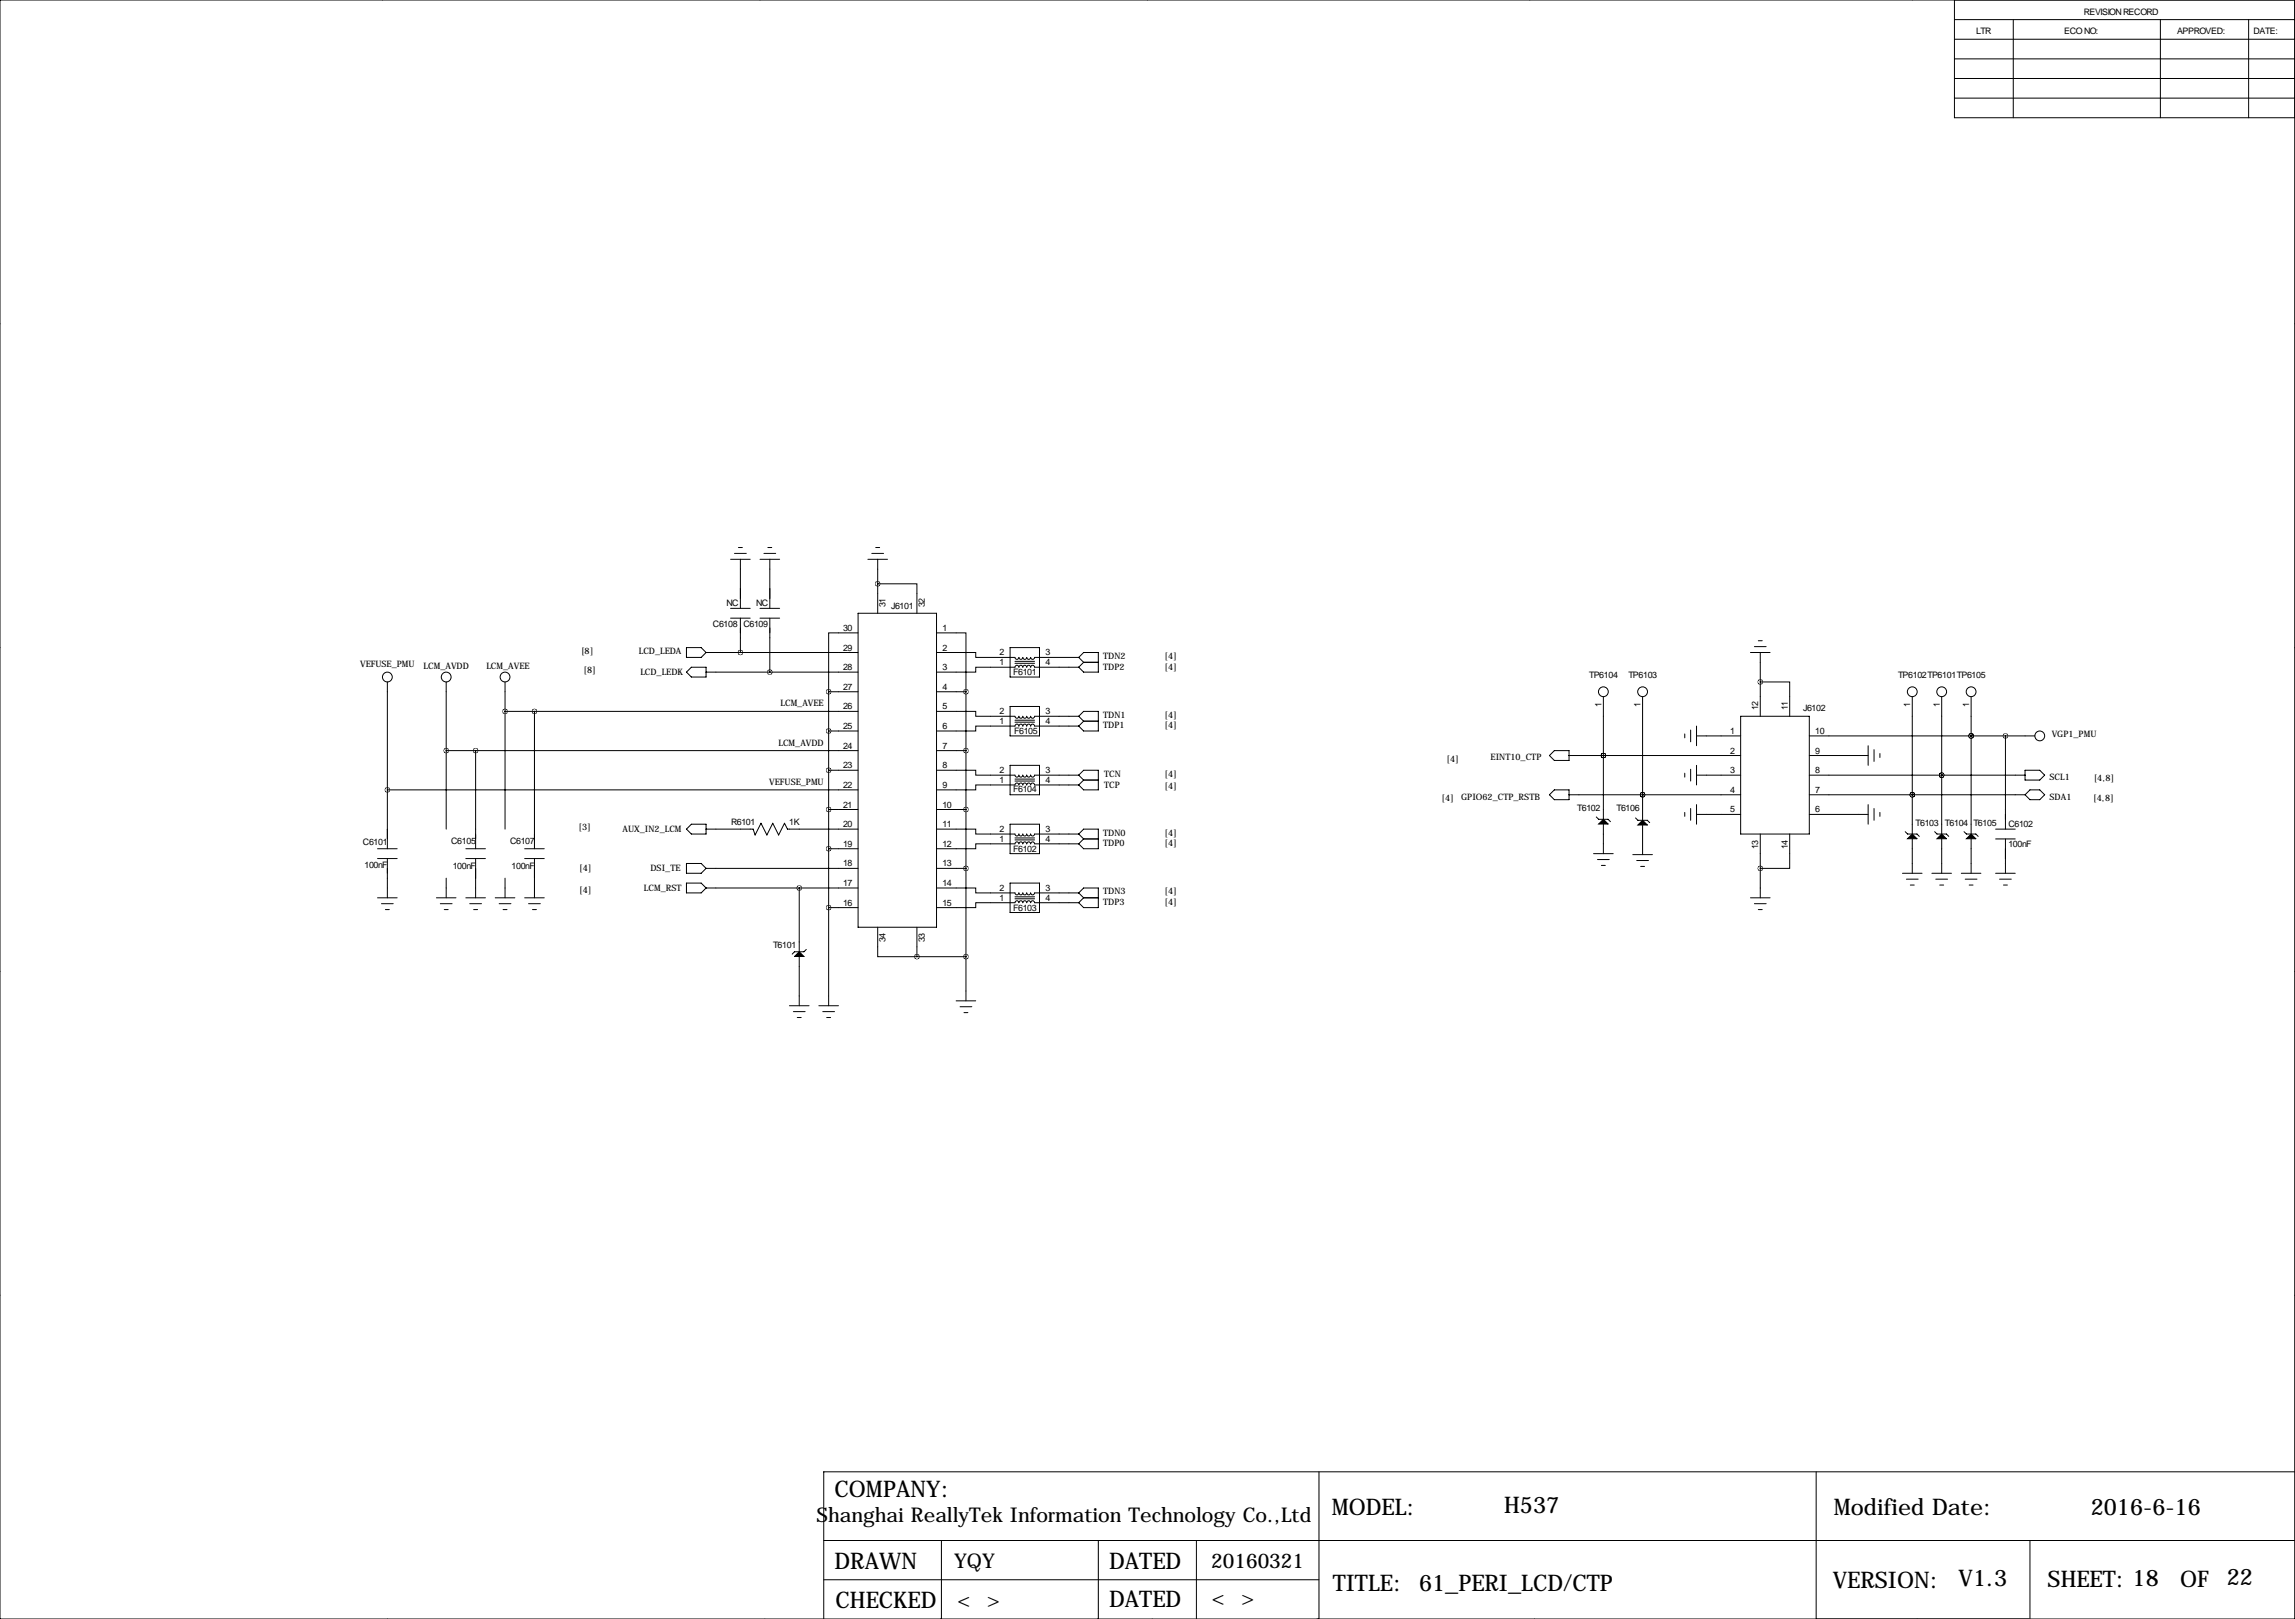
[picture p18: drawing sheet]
<svg xmlns="http://www.w3.org/2000/svg" width="594mm" height="419mm" viewBox="0 0 594 419" stroke-linecap="round" stroke-linejoin="round" font-family="sans-serif">
<defs><g id="words">
<g font-size="5.9">
<text x="216.2" y="387.6">COMPANY:</text>
<text x="344.9" y="392.2">MODEL:</text>
<text x="389.6" y="391.7">H537</text>
<text x="475" y="392.2">Modified Date:</text>
<text x="541.5" y="392.2">2016-6-16</text>
<text x="216.2" y="406.1">DRAWN</text>
<text x="287.3" y="406.1">DATED</text>
<text x="345.2" y="411.7">TITLE:</text>
<text x="367.5" y="411.7">61_PERI_LCD/CTP</text>
<text x="474.7" y="411">VERSION:</text>
<text x="507.3" y="410.5">V1.3</text>
<text x="530.4" y="410.7">SHEET: 18</text>
<text x="564.7" y="410.7">OF</text>
<text x="576.7" y="410.3">22</text>
<text x="216.4" y="416.3">CHECKED</text>
<text x="287.3" y="416.1">DATED</text>
</g>
<g font-size="5.3">
<text x="211.5" y="394">Shanghai ReallyTek Information Technology Co.,Ltd</text>
<text x="247.1" y="405.9">YQY</text>
<text x="313.7" y="405.9">20160321</text>
<text x="247.9" y="416.1">&lt; &gt;</text>
<text x="313.8" y="415.4">&lt; &gt;</text>
</g>
<g font-size="2.3">
<text x="539.8" y="3.8">REVISION RECORD</text>
<text x="511.8" y="8.9">LTR</text>
<text x="534.7" y="8.9">ECO NO:</text>
<text x="563.9" y="8.9">APPROVED:</text>
<text x="583.7" y="8.9">DATE:</text>
<text x="188.2" y="157">NC</text>
<text x="195.8" y="157">NC</text>
<text x="229.4" y="157.2" transform="rotate(-90 229.4 157.2)">31</text>
<text x="230.8" y="157.7">J6101</text>
<text x="239.5" y="157.2" transform="rotate(-90 239.5 157.2)">32</text>
<text x="184.7" y="162.3">C6108</text>
<text x="192.5" y="162.3">C6109</text>
<text x="218.4" y="163.3">30</text>
<text x="244.1" y="163.3">1</text>
<text x="93.3" y="172.7">VEFUSE_PMU</text>
<text x="109.7" y="173.2">LCM_AVDD</text>
<text x="126" y="173.2">LCM_AVEE</text>
<text x="150.5" y="169.3">[8]</text>
<text x="165.5" y="169.3">LCD_LEDA</text>
<text x="218.4" y="173.5">28</text>
<text x="218.4" y="168.4">29</text>
<text x="244.1" y="168.4">2</text>
<text x="244.1" y="173.5">3</text>
<text x="258.9" y="172.2">1</text>
<text x="258.9" y="169.7">2</text>
<text x="270.8" y="169.7">3</text>
<text x="270.8" y="172.2">4</text>
<text x="285.8" y="170.5">TDN2</text>
<text x="285.8" y="173.3">TDP2</text>
<text x="301.6" y="170.5">[4]</text>
<text x="301.6" y="173.3">[4]</text>
<text x="151.1" y="174.3">[8]</text>
<text x="165.9" y="174.8">LCD_LEDK</text>
<text x="218.4" y="178.6">27</text>
<text x="244.1" y="178.6">4</text>
<text x="262.4" y="174.8">F6101</text>
<text x="411.6" y="175.5">TP6104</text>
<text x="421.8" y="175.5">TP6103</text>
<text x="491.6" y="175.5">TP6102TP6101TP6105</text>
<text x="202.2" y="182.9">LCM_AVEE</text>
<text x="218.4" y="183.6">26</text>
<text x="244.1" y="183.6">5</text>
<text x="258.9" y="184.9">2</text>
<text x="270.8" y="184.9">3</text>
<text x="285.8" y="185.8">TDN1</text>
<text x="301.6" y="185.8">[4]</text>
<text x="414.8" y="183.1" transform="rotate(-90 414.8 183.1)">1</text>
<text x="424.9" y="183.1" transform="rotate(-90 424.9 183.1)">1</text>
<text x="455.4" y="183.9" transform="rotate(-90 455.4 183.9)">12</text>
<text x="463" y="183.9" transform="rotate(-90 463 183.9)">11</text>
<text x="467" y="184.1">J6102</text>
<text x="494.8" y="183.1" transform="rotate(-90 494.8 183.1)">1</text>
<text x="502.4" y="183.1" transform="rotate(-90 502.4 183.1)">1</text>
<text x="510" y="183.1" transform="rotate(-90 510 183.1)">1</text>
<text x="218.4" y="188.7">25</text>
<text x="244.1" y="188.7">6</text>
<text x="258.9" y="187.5">1</text>
<text x="262.7" y="190">F6105</text>
<text x="270.8" y="187.5">4</text>
<text x="285.8" y="188.6">TDP1</text>
<text x="301.6" y="188.6">[4]</text>
<text x="448.1" y="190">1</text>
<text x="470.2" y="190">10</text>
<text x="531.4" y="190.8">VGP1_PMU</text>
<text x="201.6" y="193">LCM_AVDD</text>
<text x="218.4" y="193.8">24</text>
<text x="244.1" y="193.8">7</text>
<text x="374.7" y="197.2">[4]</text>
<text x="386.1" y="196.8">EINT10_CTP</text>
<text x="448.1" y="195.1">2</text>
<text x="470.2" y="195.1">9</text>
<text x="199.3" y="203.2">VEFUSE_PMU</text>
<text x="218.4" y="204">22</text>
<text x="218.4" y="198.9">23</text>
<text x="244.1" y="198.9">8</text>
<text x="244.1" y="204">9</text>
<text x="258.9" y="202.7">1</text>
<text x="258.9" y="200.2">2</text>
<text x="270.8" y="200.2">3</text>
<text x="270.8" y="202.7">4</text>
<text x="286" y="201.3">TCN</text>
<text x="301.6" y="201.3">[4]</text>
<text x="448.1" y="200.2">3</text>
<text x="470.2" y="200.2">8</text>
<text x="530.9" y="201.9">SCL1</text>
<text x="542.3" y="202.3">[4,8]</text>
<text x="218.4" y="209">21</text>
<text x="244.1" y="209">10</text>
<text x="262.4" y="205">F6104</text>
<text x="286" y="204.1">TCP</text>
<text x="301.6" y="204.3">[4]</text>
<text x="373.4" y="207.4">[4]</text>
<text x="378.5" y="207">GPIO62_CTP_RSTB</text>
<text x="408.5" y="209.8">T6102</text>
<text x="418.7" y="209.8">T6106</text>
<text x="448.1" y="205.2">4</text>
<text x="470.2" y="205.2">7</text>
<text x="530.9" y="207">SDA1</text>
<text x="542.2" y="207.4">[4,8]</text>
<text x="149.9" y="215">[3]</text>
<text x="161.2" y="215.4">AUX_IN2_LCM</text>
<text x="189.4" y="213.6">R6101</text>
<text x="204.4" y="213.6">1K</text>
<text x="218.4" y="214.1">20</text>
<text x="244.1" y="214.1">11</text>
<text x="258.9" y="215.4">2</text>
<text x="270.8" y="215.4">3</text>
<text x="448.1" y="210.3">5</text>
<text x="470.2" y="210.3">6</text>
<text x="496.1" y="213.9">T6103</text>
<text x="503.8" y="213.9">T6104</text>
<text x="511.1" y="213.9">T6105</text>
<text x="520.2" y="214.1">C6102</text>
<text x="94" y="218.7">C6101</text>
<text x="116.9" y="218.4">C6105</text>
<text x="132.1" y="218.4">C6107</text>
<text x="218.4" y="219.2">19</text>
<text x="244.1" y="219.2">12</text>
<text x="258.9" y="217.9">1</text>
<text x="262.4" y="220.5">F6102</text>
<text x="270.8" y="217.9">4</text>
<text x="285.8" y="216.5">TDN0</text>
<text x="285.8" y="219">TDP0</text>
<text x="301.6" y="216.5">[4]</text>
<text x="301.6" y="219">[4]</text>
<text x="455.4" y="219.8" transform="rotate(-90 455.4 219.8)">13</text>
<text x="463" y="219.8" transform="rotate(-90 463 219.8)">14</text>
<text x="520.2" y="219.2">100nF</text>
<text x="94.4" y="224.8">100nF</text>
<text x="117.3" y="225.1">100nF</text>
<text x="132.5" y="225.1">100nF</text>
<text x="150" y="225.4">[4]</text>
<text x="168.5" y="225.6">DSI_TE</text>
<text x="218.4" y="224.3">18</text>
<text x="244.1" y="224.3">13</text>
<text x="150" y="231.2">[4]</text>
<text x="166.8" y="230.6">LCM_RST</text>
<text x="218.4" y="229.4">17</text>
<text x="244.1" y="229.4">14</text>
<text x="258.9" y="233.2">1</text>
<text x="258.9" y="230.6">2</text>
<text x="270.8" y="230.6">3</text>
<text x="270.8" y="233.2">4</text>
<text x="285.8" y="231.5">TDN3</text>
<text x="301.6" y="231.5">[4]</text>
<text x="218.4" y="234.4">16</text>
<text x="244.1" y="234.4">15</text>
<text x="262.4" y="235.7">F6103</text>
<text x="285.8" y="234.3">TDP3</text>
<text x="301.6" y="234.3">[4]</text>
<text x="200.2" y="245.4">T6101</text>
<text x="229.4" y="243.9" transform="rotate(-90 229.4 243.9)">34</text>
<text x="239.5" y="243.9" transform="rotate(-90 239.5 243.9)">33</text>
</g>
</g></defs>
<g fill="none" stroke="#000" stroke-width=".26">
<path d="M99.1 0h.1M196.8 0h.1M297.2 0h.1M396.2 0h.1M495.3 0h.1M0 0h594.4v419.1h-594.4zM506.2 0v30.5h88.2M506.2 15.2h88.2M506.2 10.2h88.2M506.2 5.1h88.2M521.5 5.1v25.4M559.6 5.1v25.4"/>
<path d="M582.4 5.1v25.4M506.2 20.3h88.2M506.2 25.4h88.2M-.1 83.8h.1M594.4 83.8h.1M189.2 157.5h5.1M189.2 144.8h5.1M190.2 143.3h3.1M191.3 141.7h1M191.8 144.8v12.7M196.8 157.5h5.1M196.8 144.8h5.1"/>
<path d="M197.9 143.3h3M198.9 141.7h1M199.4 144.8v12.7M222.2 158.8h20.4v81.2h-20.4zM224.8 144.8h5.1M225.8 143.3h3.1M226.8 141.7h1M227.3 151.1h10.2v7.7M227.3 144.8v14M-.1 167.6h.1M100.3 176.5v43.2M115.6 176.5v38.1"/>
<path d="M130.8 176.5v38.1M177.8 167.6h3.8l1.3 1.3-1.3 1.3h-3.8zM179.1 172.7h3.8v2.6h-3.8l-1.3-1.3zM182.9 168.9h39.3M182.9 174h39.3M189.2 160h5.1M191.8 160v8.9M196.8 160h5.1M199.4 160v14M214.6 179.1h7.6M214.6 179.1v81.3M222.2 163.8h-7.6v15.3"/>
<path d="M242.6 168.9h10.1v1.3h10.2a.51 .51 0 0 0 .5 .5 .51 .51 0 0 0 .5-.5 .51 .51 0 0 0 .5 .5 .51 .51 0 0 0 .5-.5 .51 .51 0 0 0 .5 .5 .51 .51 0 0 0 .5-.5 .51 .51 0 0 0 .5 .5 .51 .51 0 0 0 .6-.5 .51 .51 0 0 0 .5 .5 .51 .51 0 0 0 .5-.5h11.4M242.6 163.8h7.6v15.3M242.6 179.1h7.6M250.2 179.1v80M261.6 167.6h7.6v7.7h-7.6zM262.9 171.2h5.1M262.9 171.7h5.1M279.4 172.7h-11.4a.51 .51 0 0 0-.5-.5 .51 .51 0 0 0-.5 .5 .51 .51 0 0 0-.6-.5 .51 .51 0 0 0-.5 .5 .51 .51 0 0 0-.5-.5 .51 .51 0 0 0-.5 .5 .51 .51 0 0 0-.5-.5 .51 .51 0 0 0-.5 .5 .51 .51 0 0 0-.5-.5 .51 .51 0 0 0-.5 .5h-10.2v1.3h-10.1M279.4 170.2l1.3-1.3h3.8v5.1h-3.8l-1.3-1.3M279.4 170.2l1.3 1.2M280.7 171.4h3.8M280.7 171.4l-1.3 1.3"/>
<path d="M453.4 168.9h5.1M454.4 167.4h3.1M455.4 165.9h1M455.9 176.5h7.6v8.9M455.9 168.9v16.5M594.4 167.6h.1M115.6 194.3h106.6M123.2 194.3v25.4M130.8 184.1h91.4M138.4 184.1v35.6M214.6 189.2h7.6M214.6 199.4h7.6"/>
<path d="M242.6 184.1h10.1v1.3h10.2a.51 .51 0 0 0 .5 .5 .51 .51 0 0 0 .5-.5 .51 .51 0 0 0 .5 .5 .51 .51 0 0 0 .5-.5 .51 .51 0 0 0 .5 .5 .51 .51 0 0 0 .5-.5 .51 .51 0 0 0 .5 .5 .51 .51 0 0 0 .6-.5 .51 .51 0 0 0 .5 .5 .51 .51 0 0 0 .5-.5h11.4M242.6 199.4h10.1v1.3h10.2a.51 .51 0 0 0 .5 .5 .51 .51 0 0 0 .5-.5 .51 .51 0 0 0 .5 .5 .51 .51 0 0 0 .5-.5 .51 .51 0 0 0 .5 .5 .51 .51 0 0 0 .5-.5 .51 .51 0 0 0 .5 .5 .51 .51 0 0 0 .6-.5 .51 .51 0 0 0 .5 .5 .51 .51 0 0 0 .5-.5h11.4M242.6 194.3h7.6M261.6 182.9h7.6v7.6h-7.6zM261.6 198.1h7.6v7.6h-7.6zM262.9 186.4h5.1M262.9 186.9h5.1M279.4 188h-11.4a.51 .51 0 0 0-.5-.5 .51 .51 0 0 0-.5 .5 .51 .51 0 0 0-.6-.5 .51 .51 0 0 0-.5 .5 .51 .51 0 0 0-.5-.5 .51 .51 0 0 0-.5 .5 .51 .51 0 0 0-.5-.5 .51 .51 0 0 0-.5 .5 .51 .51 0 0 0-.5-.5 .51 .51 0 0 0-.5 .5h-10.2v1.2h-10.1M279.4 185.4l1.3-1.3h3.8v5.1h-3.8l-1.3-1.2M279.4 185.4l1.3 1.3M280.7 186.7h3.8M280.7 186.7l-1.3 1.3"/>
<path d="M402.6 194.3h3.8v2.5h-3.8l-1.3-1.2zM406.4 195.6h44.4M415.3 195.6h.1M415.3 180.3v31.8M425.4 180.3v32M436.4 190v1M437.9 189v3M437.9 199.1v3.1M439.4 190.5h11.4M439.4 188v5M439.4 198.1v5.1M450.8 185.4h17.8v30.5h-17.8z"/>
<path d="M468.6 190.5h58.4M468.6 195.6h15.3M483.9 193v5.1M485.4 194.1v3M486.9 195.1v1M495.3 180.3v35.6M502.9 180.3v35.6M510.5 190.5h.1M510.5 180.3v35.6M519.4 190.5v24.1M524.5 199.4h3.8l1.3 1.3-1.3 1.2h-3.8zM97.8 219.7h5.1"/>
<path d="M100.3 204.5h121.9M120.6 219.7h5.1M135.9 219.7h5.1M179.1 213.4h3.8v2.5h-3.8l-1.3-1.3zM182.9 214.6h12.2l.5 1.6 1.5-3.1 1.5 3.1 1.6-3.1 1.5 3.1 1.5-3.1 .8 1.5h18.2M214.6 219.7h7.6M214.6 209.5h7.6M242.6 214.6h10.1v1.3h10.2a.51 .51 0 0 0 .5 .5 .51 .51 0 0 0 .5-.5 .51 .51 0 0 0 .5 .5 .51 .51 0 0 0 .5-.5 .51 .51 0 0 0 .5 .5 .51 .51 0 0 0 .5-.5 .51 .51 0 0 0 .5 .5 .51 .51 0 0 0 .6-.5 .51 .51 0 0 0 .5 .5 .51 .51 0 0 0 .5-.5h11.4M242.6 209.5h7.6M261.6 213.4h7.6v7.6h-7.6zM262.9 216.9h5.1M262.9 217.4h5.1"/>
<path d="M262.9 201.7h5.1M262.9 202.2h5.1M279.4 218.4h-11.4a.51 .51 0 0 0-.5-.5 .51 .51 0 0 0-.5 .5 .51 .51 0 0 0-.6-.5 .51 .51 0 0 0-.5 .5 .51 .51 0 0 0-.5-.5 .51 .51 0 0 0-.5 .5 .51 .51 0 0 0-.5-.5 .51 .51 0 0 0-.5 .5 .51 .51 0 0 0-.5-.5 .51 .51 0 0 0-.5 .5h-10.2v1.3h-10.1M279.4 203.2h-11.4a.51 .51 0 0 0-.5-.5 .51 .51 0 0 0-.5 .5 .51 .51 0 0 0-.6-.5 .51 .51 0 0 0-.5 .5 .51 .51 0 0 0-.5-.5 .51 .51 0 0 0-.5 .5 .51 .51 0 0 0-.5-.5 .51 .51 0 0 0-.5 .5 .51 .51 0 0 0-.5-.5 .51 .51 0 0 0-.5 .5h-10.2v1.3h-10.1M279.4 200.7l1.3-1.3h3.8v5.1h-3.8l-1.3-1.3M279.4 215.9l1.3-1.3h3.8v5.1h-3.8l-1.3-1.3M279.4 215.9l1.3 1.3M279.4 200.7l1.3 1.2M280.7 217.2h3.8M280.7 201.9h3.8M280.7 217.2l-1.3 1.2M280.7 201.9l-1.3 1.3"/>
<path d="M402.6 204.5h3.8v2.5h-3.8l-1.3-1.3zM406.4 205.7h44.4M413.5 211.5l.6 .6h2.4l.6 .6M415.3 213.4v7.6M423.6 211.7l.6 .6h2.5l.6 .7M425.4 205.7h.1M425.4 213.6v7.6M436.4 200.2v1M436.4 210.3v1M437.9 209.3v3M439.4 200.7h11.4M439.4 210.8h11.4"/>
<path d="M439.4 208.3v5.1M455.9 215.9v16.5M463.5 215.9v8.9h-7.6M468.6 200.7h55.9M468.6 205.7h55.9M468.6 210.8h15.3M483.9 208.3v5.1M485.4 209.3v3M486.9 210.3v1M493.5 215.3l.6 .6h2.4l.6 .6M495.3 205.7h.1M495.3 217.2v8.9"/>
<path d="M501.1 215.3l.6 .6h2.4l.6 .6M502.9 200.7h.1M502.9 217.2v8.9M508.7 215.3l.6 .6h2.5l.6 .6M510.5 217.2v8.9M516.9 214.6h5.1M516.9 217.2h5.1M519.4 217.2v8.9M525.8 204.5h2.5l1.3 1.2-1.3 1.3h-2.5l-1.3-1.3zM97.8 222.2h5.1M97.8 232.4h5.1M98.8 233.9h3.1"/>
<path d="M99.8 235.5h1M100.3 222.2v10.2M113 232.4h5.1M114 233.9h3.1M115.1 235.5h1M115.6 227.3v5.1M120.6 222.2h5.1M120.6 232.4h5.1M121.7 233.9h3M122.7 235.5h1M123.2 222.2v10.2M128.3 232.4h5"/>
<path d="M129.3 233.9h3M130.3 235.5h1M130.8 227.3v5.1M135.9 222.2h5.1M135.9 232.4h5.1M136.9 233.9h3.1M137.9 235.5h1M138.4 222.2v10.2M177.8 228.6h3.8l1.3 1.3-1.3 1.2h-3.8zM177.8 223.5h3.8l1.3 1.3-1.3 1.3h-3.8zM182.9 224.8h39.3M182.9 229.9h39.3"/>
<path d="M207 229.9v16.5M214.6 234.9h7.6M242.6 229.9h10.1v1.2h10.2a.51 .51 0 0 0 .5 .5 .51 .51 0 0 0 .5-.5 .51 .51 0 0 0 .5 .5 .51 .51 0 0 0 .5-.5 .51 .51 0 0 0 .5 .5 .51 .51 0 0 0 .5-.5 .51 .51 0 0 0 .5 .5 .51 .51 0 0 0 .6-.5 .51 .51 0 0 0 .5 .5 .51 .51 0 0 0 .5-.5h11.4M242.6 224.8h7.6M261.6 228.6h7.6v7.6h-7.6zM262.9 232.2h5.1M262.9 232.7h5.1M279.4 233.7h-11.4a.51 .51 0 0 0-.5-.5 .51 .51 0 0 0-.5 .5 .51 .51 0 0 0-.6-.5 .51 .51 0 0 0-.5 .5 .51 .51 0 0 0-.5-.5 .51 .51 0 0 0-.5 .5 .51 .51 0 0 0-.5-.5 .51 .51 0 0 0-.5 .5 .51 .51 0 0 0-.5-.5 .51 .51 0 0 0-.5 .5h-10.2v1.2h-10.1M279.4 231.1l1.3-1.2h3.8v5h-3.8l-1.3-1.2M279.4 231.1l1.3 1.3M280.7 232.4h3.8M280.7 232.4l-1.3 1.3"/>
<path d="M412.7 221h5.1M413.8 222.5h3M414.8 224h1M422.9 221.2h5.1M423.9 222.8h3.1M424.9 224.3h1.1M453.4 232.4h5.1M454.4 233.9h3.1M455.4 235.5h1M492.8 226.1h5M493.8 227.6h3M494.8 229.1h1"/>
<path d="M500.4 226.1h5.1M501.4 227.6h3M502.4 229.1h1M508 226.1h5.1M509 227.6h3.1M510 229.1h1M516.9 226.1h5.1M517.9 227.6h3.1M518.9 229.1h1M-.1 251.5h.1M207 247.6v12.8M208.8 245.8l-.6 .6h-2.4l-.6 .6"/>
<path d="M227.3 240v7.6h10.2M237.5 240v7.6M237.5 247.6h12.7M247.6 259.1h5.1M594.4 251.5h.1M204.5 260.4h5M205.5 261.9h3M206.5 263.4h1M212.1 260.4h5.1M213.1 261.9h3.1M214.1 263.4h1M248.7 260.6h3"/>
<path d="M249.7 262.1h1M-.1 335.3h.1M594.4 335.3h.1M213.4 398.8h381M243.8 398.8v20.3M284.5 398.8v20.3M309.9 398.8v20.3M341.6 381v38.1M470.4 381v38.1M525.8 398.8v20.3M594.4 381h-381v38.1M100.3 419.1h.1"/>
<path d="M198.1 419.1h.1M213.4 408.9h128.2M298.4 419.1h.1M397.5 419.1h.1M496.6 419.1h.1"/>
<circle cx="100.3" cy="175.3" r="1.27"/>
<circle cx="115.6" cy="175.3" r="1.27"/>
<circle cx="130.8" cy="175.3" r="1.27"/>
<circle cx="415.3" cy="179.1" r="1.27"/>
<circle cx="425.4" cy="179.1" r="1.27"/>
<circle cx="495.3" cy="179.1" r="1.27"/>
<circle cx="502.9" cy="179.1" r="1.27"/>
<circle cx="510.5" cy="179.1" r="1.27"/>
<circle cx="528.3" cy="190.5" r="1.27"/>
</g>
<path d="M415.3 212.1l1.2 1.2h-2.4zM424.2 213.6l1.2-1.3 1.3 1.3zM494.1 217.1l1.2-1.2 1.2 1.2zM502.9 215.9l1.2 1.2h-2.4zM510.5 215.9l1.3 1.2h-2.5zM207 246.4l1.2 1.2h-2.4z" fill="#000" stroke="#000" stroke-width=".26"/>
<path d="M250.1 179.1a.05 .05 0 0 0 .1 0 .05 .05 0 0 0-.1 0zM250.1 194.3a.05 .05 0 0 0 .1 0 .05 .05 0 0 0-.1 0zM199.3 174a.05 .05 0 0 0 .1 0 .05 .05 0 0 0-.1 0zM191.7 168.9a.05 .05 0 0 0 .1 0 .05 .05 0 0 0-.1 0zM207 229.9a.05 .05 0 0 0 .1 0 .05 .05 0 0 0-.1 0zM100.3 204.5a.05 .05 0 0 0 .1 0 .05 .05 0 0 0-.1 0zM123.1 194.3a.05 .05 0 0 0 .1 0 .05 .05 0 0 0-.1 0zM138.4 184.2a.05 .05 0 0 0 .1 0 .05 .05 0 0 0-.1 0zM519.4 190.5a.05 .05 0 0 0 .1 0 .05 .05 0 0 0-.1 0zM502.9 200.7a.05 .05 0 0 0 .1 0 .05 .05 0 0 0-.1 0zM510.5 190.5a.05 .05 0 0 0 .1 0 .05 .05 0 0 0-.1 0zM415.2 195.6a.05 .05 0 0 0 .1 0 .05 .05 0 0 0-.1 0zM510.5 190.5a.05 .05 0 0 0 .1 0 .05 .05 0 0 0-.1 0zM502.9 200.7a.05 .05 0 0 0 .1 0 .05 .05 0 0 0-.1 0zM425.4 205.7a.05 .05 0 0 0 .1 0 .05 .05 0 0 0-.1 0zM425.4 205.7a.05 .05 0 0 0 .1 0 .05 .05 0 0 0-.1 0zM415.2 195.6a.05 .05 0 0 0 .1 0 .05 .05 0 0 0-.1 0zM250.1 209.5a.05 .05 0 0 0 .1 0 .05 .05 0 0 0-.1 0zM250.1 224.8a.05 .05 0 0 0 .1 0 .05 .05 0 0 0-.1 0zM250.1 247.6a.05 .05 0 0 0 .1 0 .05 .05 0 0 0-.1 0zM214.6 235a.05 .05 0 0 0 .1 0 .05 .05 0 0 0-.1 0zM214.6 219.7a.05 .05 0 0 0 .1 0 .05 .05 0 0 0-.1 0zM214.6 209.6a.05 .05 0 0 0 .1 0 .05 .05 0 0 0-.1 0zM214.6 199.4a.05 .05 0 0 0 .1 0 .05 .05 0 0 0-.1 0zM227.3 151.1a.05 .05 0 0 0 .1 0 .05 .05 0 0 0-.1 0zM214.6 189.2a.05 .05 0 0 0 .1 0 .05 .05 0 0 0-.1 0zM237.4 247.7a.05 .05 0 0 0 .1 0 .05 .05 0 0 0-.1 0zM214.6 179.1a.05 .05 0 0 0 .1 0 .05 .05 0 0 0-.1 0zM455.9 224.8a.05 .05 0 0 0 .1 0 .05 .05 0 0 0-.1 0zM455.9 176.5a.05 .05 0 0 0 .1 0 .05 .05 0 0 0-.1 0zM115.5 194.3a.05 .05 0 0 0 .1 0 .05 .05 0 0 0-.1 0zM130.8 184.2a.05 .05 0 0 0 .1 0 .05 .05 0 0 0-.1 0z" fill="#000" stroke="#000" stroke-width="1.3"/>
<use href="#words"/>
</svg>
